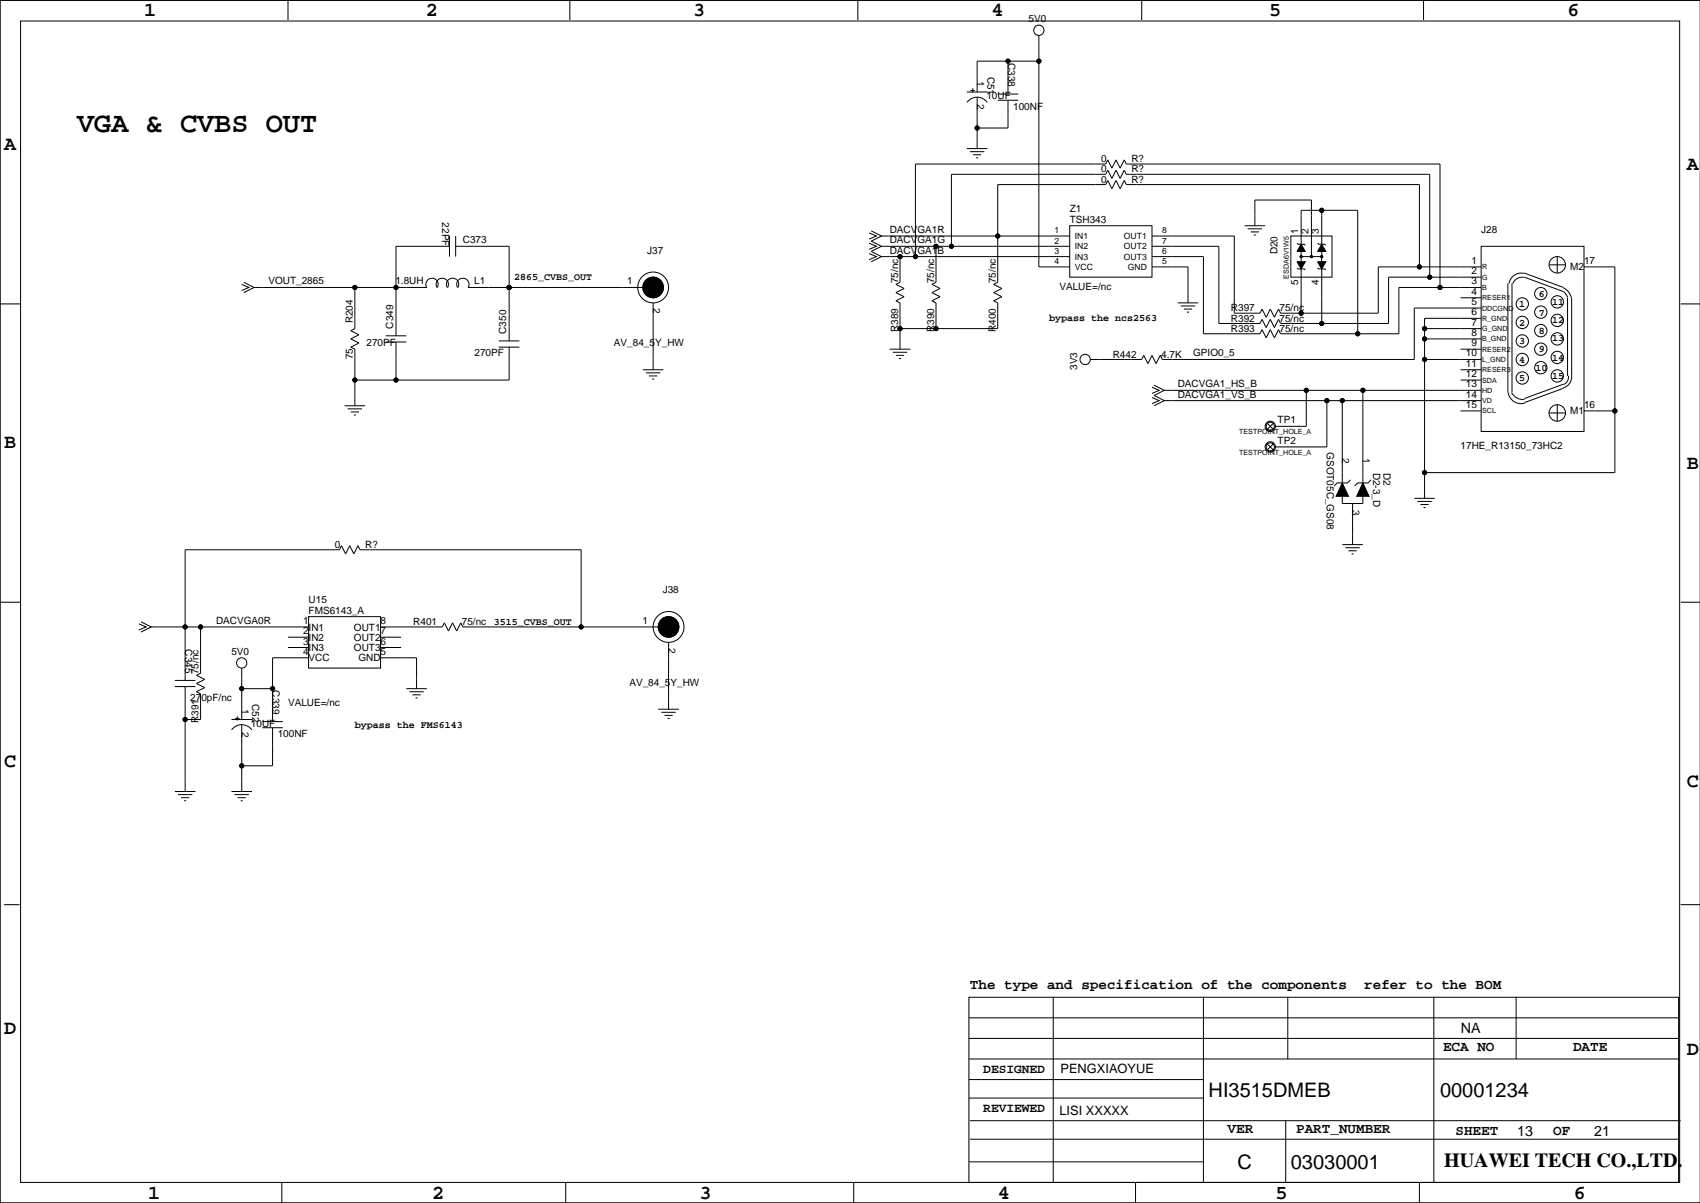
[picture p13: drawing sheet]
<svg xmlns="http://www.w3.org/2000/svg" width="420mm" height="297mm" viewBox="0 0 420 297" stroke-linecap="round" stroke-linejoin="round" font-family="sans-serif">
<defs><g id="words">
<text font-size="7.1" x="19" y="32.7">VGA &amp; CVBS OUT</text>
<g font-size="4.9">
<text x="35.6" y="3.9">1</text>
<text x="105.2" y="3.9">2</text>
<text x="171.2" y="3.9">3</text>
<text x="244.9" y="3.9">4</text>
<text x="313.4" y="3.9">5</text>
<text x="387.1" y="3.9">6</text>
<text x="1" y="36.9">A</text>
<text x="416.6" y="42">A</text>
<text x="1" y="110.6">B</text>
<text x="416.6" y="115.7">B</text>
<text x="1" y="189.3">C</text>
<text x="416.6" y="194.4">C</text>
<text x="1" y="255.4">D</text>
<text x="416.6" y="260.5">D</text>
<text x="298.5" y="270.9">HI3515DMEB</text>
<text x="355.6" y="270.9">00001234</text>
<text x="305.6" y="288.7">C</text>
<text x="318.8" y="288.7">03030001</text>
<text x="356.6" y="288">HUAWEI TECH CO.,LTD.</text>
<text x="36.6" y="296">1</text>
<text x="106.7" y="296">2</text>
<text x="172.7" y="296">3</text>
<text x="246.4" y="296">4</text>
<text x="315" y="296">5</text>
<text x="388.6" y="296">6</text>
</g>
<g font-size="3.5">
<text x="239.5" y="244.2">The type and specification of the components</text>
<text x="336.9" y="244.2">refer to the BOM</text>
<text x="360.8" y="255.1">NA</text>
<text x="356.4" y="259.4">ECA NO</text>
<text x="388.5" y="259.4">DATE</text>
<text x="303.1" y="279.7">VER</text>
<text x="320.1" y="279.7">PART_NUMBER</text>
<text x="359.4" y="280.3">SHEET</text>
<text x="374.6" y="280.5">13</text>
<text x="383.5" y="280.3">OF</text>
<text x="393.7" y="280.5">21</text>
</g>
<g font-size="3.2">
<text x="242.8" y="264.9">DESIGNED</text>
<text x="261.9" y="264.9">PENGXIAOYUE</text>
<text x="242.8" y="274.5">REVIEWED</text>
<text x="261.6" y="275.3">LISI XXXXX</text>
</g>
<g font-size="2.5">
<text x="254" y="5.5">5V0</text>
<text x="248.9" y="15.5" transform="rotate(90 248.9 15.5)">C338</text>
<text x="239.5" y="23">+</text>
<text x="241.3" y="20.1" transform="rotate(90 241.3 20.1)">1</text>
<text x="243.8" y="18.9" transform="rotate(90 243.8 18.9)">C51</text>
<text x="241.3" y="25.8" transform="rotate(90 241.3 25.8)">2</text>
<text x="243.6" y="24.5">10UF</text>
<text x="250.2" y="27.1">100NF</text>
<text x="271.9" y="40">0</text>
<text x="279.4" y="40">R?</text>
<text x="271.9" y="42.6">0</text>
<text x="271.9" y="45.1">0</text>
<text x="279.4" y="42.6">R?</text>
<text x="279.4" y="45.1">R?</text>
<text x="264.2" y="52.5">Z1</text>
<text x="109.2" y="54.9" transform="rotate(90 109.2 54.9)">22PF</text>
<text x="219.7" y="57.5">DACVGA1R</text>
<text x="264.2" y="55">TSH343</text>
<text x="320.6" y="57.8" transform="rotate(-90 320.6 57.8)">1</text>
<text x="323.1" y="57.8" transform="rotate(-90 323.1 57.8)">2</text>
<text x="325.7" y="57.8" transform="rotate(-90 325.7 57.8)">3</text>
<text x="365.8" y="57.5">J28</text>
<text x="114.3" y="60.1">C373</text>
<text x="159.8" y="62.6">J37</text>
<text x="219.7" y="60.1">DACVGA1G</text>
<text x="219.7" y="62.6">DACVGA1B</text>
<text x="315.5" y="62.8" transform="rotate(-90 315.5 62.8)">D20</text>
<text x="363.4" y="65.2">1</text>
<text x="391.2" y="65.2">17</text>
<text x="66.3" y="70.2">VOUT_2865</text>
<text x="97.6" y="70.2">1.8UH</text>
<text x="117.1" y="70.2">L1</text>
<text x="127" y="69.2">2865_CVBS_OUT</text>
<text x="154.8" y="70.2">1</text>
<text x="221.8" y="70" transform="rotate(-90 221.8 70)">75/nc</text>
<text x="230.7" y="70" transform="rotate(-90 230.7 70)">75/nc</text>
<text x="245.9" y="70" transform="rotate(-90 245.9 70)">75/nc</text>
<text x="261.6" y="71.5">VALUE=/nc</text>
<text x="320.6" y="70.3" transform="rotate(-90 320.6 70.3)">5</text>
<text x="325.7" y="70.3" transform="rotate(-90 325.7 70.3)">4</text>
<text x="363.4" y="70.2">3</text>
<text x="363.4" y="67.7">2</text>
<text x="387.7" y="66.8">M2</text>
<text x="161.3" y="76.1" transform="rotate(90 161.3 76.1)">2</text>
<text x="304" y="76.8">R397</text>
<text x="316" y="76.8">75/nc</text>
<text x="363.4" y="77.9">6</text>
<text x="363.4" y="75.3">5</text>
<text x="363.4" y="72.8">4</text>
<text x="375.2" y="75.8">1</text>
<text x="380" y="73.3">6</text>
<text x="383.3" y="75.3">11</text>
<text x="87.1" y="79.9" transform="rotate(-90 87.1 79.9)">R204</text>
<text x="97.1" y="81.1" transform="rotate(-90 97.1 81.1)">C349</text>
<text x="125" y="82.4" transform="rotate(-90 125 82.4)">C350</text>
<text x="221.8" y="82" transform="rotate(-90 221.8 82)">R389</text>
<text x="230.7" y="82" transform="rotate(-90 230.7 82)">R390</text>
<text x="245.9" y="82" transform="rotate(-90 245.9 82)">R400</text>
<text x="259.1" y="79.4">bypass the ncs2563</text>
<text x="304" y="81.9">R393</text>
<text x="304" y="79.4">R392</text>
<text x="316" y="81.9">75/nc</text>
<text x="316" y="79.4">75/nc</text>
<text x="363.4" y="82.9">8</text>
<text x="363.4" y="80.4">7</text>
<text x="375.2" y="80.4">2</text>
<text x="380" y="78.1">7</text>
<text x="380" y="82.4">8</text>
<text x="383.3" y="79.9">12</text>
<text x="87.1" y="88.7" transform="rotate(-90 87.1 88.7)">75</text>
<text x="90.5" y="85.5">270PF</text>
<text x="117.2" y="88">270PF</text>
<text x="151.6" y="85.5">AV_84_5Y_HW</text>
<text x="274.8" y="88.3">R442</text>
<text x="286.8" y="88.3">4.7K</text>
<text x="294.6" y="88">GPIO0_5</text>
<text x="362" y="88">10</text>
<text x="363.4" y="85.5">9</text>
<text x="375.2" y="85">3</text>
<text x="375.2" y="89.5">4</text>
<text x="380" y="87">9</text>
<text x="383.3" y="84.2">13</text>
<text x="383.3" y="89">14</text>
<text x="266" y="91.3" transform="rotate(-90 266 91.3)">3V3</text>
<text x="290.8" y="95.6">DACVGA1_HS_B</text>
<text x="362" y="95.6">13</text>
<text x="362" y="93.1">12</text>
<text x="362" y="90.6">11</text>
<text x="375.2" y="94.1">5</text>
<text x="379.2" y="91.6">10</text>
<text x="383.3" y="93.6">15</text>
<text x="290.8" y="98.2">DACVGA1_VS_B</text>
<text x="362" y="100.7">15</text>
<text x="362" y="98.2">14</text>
<text x="391.2" y="100.7">16</text>
<text x="315.5" y="104.5">TP1</text>
<text x="387.7" y="102.3">M1</text>
<text x="315.5" y="109.6">TP2</text>
<text x="327.7" y="111.6" transform="rotate(90 327.7 111.6)">GSOT05C_GS08</text>
<text x="331.5" y="113" transform="rotate(90 331.5 113)">2</text>
<text x="336.6" y="113" transform="rotate(90 336.6 113)">1</text>
<text x="360.7" y="110.9">17HE_R13150_73HC2</text>
<text x="339.1" y="116.7" transform="rotate(90 339.1 116.7)">D2-3_D</text>
<text x="341.6" y="116.7" transform="rotate(90 341.6 116.7)">D2</text>
<text x="334" y="125.8" transform="rotate(90 334 125.8)">3</text>
<text x="82.7" y="135.3">0</text>
<text x="90.2" y="135.3">R?</text>
<text x="76.2" y="149">U15</text>
<text x="163.7" y="146.4">J38</text>
<text x="53.3" y="154.1">DACVGA0R</text>
<text x="74.8" y="154.1">1</text>
<text x="76.2" y="155.7">IN1</text>
<text x="76.2" y="151.5">FMS6143_A</text>
<text x="87.4" y="155.7">OUT1</text>
<text x="94" y="154.1">8</text>
<text x="102" y="154.3">R401</text>
<text x="114" y="154.3">75/nc</text>
<text x="121.9" y="154.3">3515_CVBS_OUT</text>
<text x="158.6" y="154.1">1</text>
<text x="45.7" y="160.3" transform="rotate(90 45.7 160.3)">C345</text>
<text x="57.1" y="161.7">5V0</text>
<text x="74.8" y="161.7">4</text>
<text x="74.8" y="159.1">3</text>
<text x="74.8" y="156.6">2</text>
<text x="76.2" y="160.8">IN3</text>
<text x="76.2" y="158.2">IN2</text>
<text x="87.4" y="158.2">OUT2</text>
<text x="87.4" y="160.8">OUT3</text>
<text x="94" y="156.6">7</text>
<text x="94" y="159.1">6</text>
<text x="94" y="161.7">5</text>
<text x="165.1" y="159.9" transform="rotate(90 165.1 159.9)">2</text>
<text x="49" y="166.5" transform="rotate(-90 49 166.5)">75/nc</text>
<text x="76.2" y="163.3">VCC</text>
<text x="88.5" y="163.3">GND</text>
<text x="47" y="173.1">270pF/nc</text>
<text x="62.2" y="173.8" transform="rotate(90 62.2 173.8)">C52</text>
<text x="67.3" y="170.5" transform="rotate(90 67.3 170.5)">C339</text>
<text x="155.4" y="169.3">AV_84_5Y_HW</text>
<text x="49" y="178.5" transform="rotate(-90 49 178.5)">R391</text>
<text x="57.9" y="177.9">+</text>
<text x="59.7" y="175" transform="rotate(90 59.7 175)">1</text>
<text x="62" y="179.5">10UF</text>
<text x="71.1" y="174.4">VALUE=/nc</text>
<text x="87.6" y="179.7">bypass the FMS6143</text>
<text x="59.7" y="180.7" transform="rotate(90 59.7 180.7)">2</text>
<text x="68.6" y="182">100NF</text>
</g>
<g font-size="2.1">
<text x="260.4" y="57.6">1</text>
<text x="265.4" y="59">IN1</text>
<text x="277.6" y="59">OUT1</text>
<text x="287" y="57.6">8</text>
<text x="260.4" y="65.3">4</text>
<text x="260.4" y="62.7">3</text>
<text x="260.4" y="60.2">2</text>
<text x="265.4" y="64.1">IN3</text>
<text x="265.4" y="61.6">IN2</text>
<text x="277.6" y="61.6">OUT2</text>
<text x="277.6" y="64.1">OUT3</text>
<text x="287" y="60.2">7</text>
<text x="287" y="62.7">6</text>
<text x="287" y="65.3">5</text>
<text x="265.4" y="66.7">VCC</text>
<text x="278.5" y="66.7">GND</text>
</g>
<g font-size="1.8">
<text x="318.2" y="68.9" transform="rotate(-90 318.2 68.9)">ESDA6V1W5</text>
<text x="366" y="71.6">B</text>
<text x="366" y="69.1">G</text>
<text x="366" y="66.5">R</text>
<text x="366" y="76.7">DDCGND</text>
<text x="366" y="74.2">RESER1</text>
<text x="366" y="81.8">G_GND</text>
<text x="366" y="79.2">R_GND</text>
<text x="366" y="89.4">L_GND</text>
<text x="366" y="86.9">RESER2</text>
<text x="366" y="84.3">B_GND</text>
<text x="366" y="94.5">SDA</text>
<text x="366" y="91.9">RESER3</text>
<text x="366" y="99.6">VD</text>
<text x="366" y="97">HD</text>
<text x="306" y="107.3">TESTPOINT_HOLE_A</text>
<text x="366" y="102.1">SCL</text>
<text x="306" y="112.4">TESTPOINT_HOLE_A</text>
</g>
</g></defs>
<g fill="none" stroke="#000" stroke-width=".25">
<path d="M0 -.1v297.1M71.1 0v4.9M140.7 0v4.9M211.8 0v4.9M281.9 0v4.9M351.5 0v4.9M5.1 5.2h409.7v286.8h-409.7zM248.9 15.1v8.1M256.5 8.7v57.2h7.7M256.5 15.1h-15.2v7.6M419.9 .1h-419.9v296.9M238.8 22.7h5"/>
<path d="M238.8 36.7h5M238.8 25.3a3 3 0 0 1 5 0M239.5 37.5h3.6M240.3 38.2h2M241 39h.6M241.3 24v12.7M246.4 23.2h5.1M246.4 24.8h5.1M248.9 24.8v6.8h-7.6M111 58.3v5.1M112.5 58.3v5.1M214.6 57.5l1.8 .8-1.8 .7"/>
<path d="M215.1 57l2.6 1.3-2.6 1.2 2.6 1.3-2.6 1.3 2.6 1.3-2.6 1.2M217.7 58.3h46.5M264.2 55.7h20.3v12.7h-20.3zM284.5 58.3h20.3v19h6.3l.6-1 1 2 1-2 1 2 1-2 .5 1h24.2v-11.4h25.4M307.3 55.7h5.1M308.1 56.5h3.6M308.9 57.3h2M309.6 58h.5M309.9 55.7v-6.3h13.9v14M318.8 58.3h10.1v10.1h-10.1zM326.4 51.9v28M0 75h5.1"/>
<path d="M59.7 70.2l1.8 .8-1.8 .7M60.2 69.7l2.5 1.3-2.5 1.2M62.7 71h42.7a1.52 1.52 0 0 1 1.3-2.3 1.52 1.52 0 0 1 1.3 2.3M87.6 71v10.1l-1 .5 2 1.1-2 1 2 1-2 1 1 .5v14M107.9 71a1.52 1.52 0 0 1 1.3-2.3 1.52 1.52 0 0 1 1.3 2.3M110.5 71a1.52 1.52 0 0 1 1.3-2.3 1.52 1.52 0 0 1 1.3 2.3M111 60.8h-13.2v22.1M112.5 60.8h13.2v23.4M113 71a1.52 1.52 0 0 1 1.3-2.3 1.52 1.52 0 0 1 1.3 2.3M115.6 71h43.1M125.7 71h.1M161.3 74.8v16.5"/>
<path d="M214.6 60.1l1.8 .7-1.8 .8M214.6 62.6l1.8 .8-1.8 .7M217.7 60.8h46.5M217.7 63.4h46.5M222.2 63.4v6.3l-1 .5 2.1 1-2.1 1 2.1 1.1-2.1 1 1 .5v11.4M226.1 63.4v-22.9h46.9l.6-1 1 2 1-2 1 2 1-2 .5 1h77.5v30.5M231.1 60.8v8.9l-1 .5 2.1 1-2.1 1 2.1 1.1-2.1 1 1 .5v6.3M234.9 60.8v-17.8h38.1l.6-1 1 2.1 1-2.1 1 2.1 1-2.1 .5 1h75v25.4M284.5 63.4h12.7v19h13.9l.6-1 1 2 1-2 1 2 1-2 .5 1h29.2v-11.4h20.4M284.5 60.8h16.5v19.1h10.1l.6-1 1 2 1-2 1 2 1-2 .5 1h26.7v-11.5h22.9M284.5 65.9h8.9v8.9M290.8 74.8h5.1"/>
<path d="M291.6 75.6h3.5M292.4 76.3h2M293.1 77.1h.5M320.3 60.1l.2 .2h1.6l.2 .3M320.3 66.2l.2 .2h1.6l.2 .3M321.3 77.3v-25.4h14v30.5M321.3 63.4h5.1M325.4 60.1l.2 .2h1.6l.2 .3M325.4 66.2l.2 .2h1.6l.2 .3M350.5 65.9v-20.3h-72.4l-.5-1-1 2-1-2-1 2-1-2-.6 1h-26.6v24.1l-1 .5 2 1-2 1 2 1.1-2 1 1 .5v6.3h-24.2M360.7 73.5h5.1M365.8 60.8h25.4v45.7h-25.4z"/>
<path d="M365.8 76.1h-16.6v12.7h-62.2l-.5-1.1-1 2.1-1-2.1-1 2.1-1.1-2.1-.5 1.1h-12.7M365.8 78.6h-14v44.4M372.4 70v26.9M373.4 70v26.9M373.6 70a2.65 2.65 0 0 1 2.8-1.6l9.7 3.6 1.1 1.5M376.4 67.5a3 3 0 0 0-3.7 2.5M376.4 67.4l9.7 3.6M382.5 65.4h4.1M384.6 63.4v4M386.1 71.1l1.2 1 .7 1.4M387.1 73.5v19.3M388.1 73.5v19.3"/>
<path d="M391.2 65.9h7.6v50.8h-47M415 75h4.9M95.2 82.9h5.1M95.2 84.4h5.1M97.8 84.4v9.4M123.2 84.2h5.1M123.2 85.7h5.1M125.7 85.7v8.1h-38.1M158.7 91.3h5.1M159.5 92.1h3.6M160.3 92.8h2M161 93.6h.5"/>
<path d="M219.7 86.2h5.1M220.5 87h3.5M221.2 87.7h2.1M222 88.5h.5M284.5 98.2l1.8 .7-1.8 .8M284.5 95.6l1.8 .8-1.8 .7M285 95.1l2.5 1.3-2.5 1.2 2.5 1.3-2.5 1.3M287.5 98.9h78.3M287.5 96.4h78.3M322.6 96.4v8.9h-7.6M327.7 98.9v11.4h-12.7M331.5 98.9v20.3"/>
<path d="M336.5 96.4v22.8M351.8 88.8h14M351.8 83.7h14M351.8 81.1h14M360.7 93.8h5.1M360.7 86.2h5.1M360.7 91.3h5.1M372.4 96.9a3.3 3.3 0 0 0 4.1 2.7M373.3 97l.7 .8 .9 .6 1.6 .3M384.6 99.9v4.1M386.1 94.9l-9.7 3.5M386.1 95.9l-9.7 3.5"/>
<path d="M387.3 92.8a2.03 2.03 0 0 1-1.2 2.1M388.1 92.8a2.79 2.79 0 0 1-2.1 3M85.1 100.2h5.1M85.9 101h3.5M86.6 101.7h2M87.4 102.5h.5M312.9 104.5l1.6 1.5M312.9 109.6l1.6 1.5M314.5 104.5l-1.6 1.5M314.5 109.6l-1.6 1.5M315 102.7h.1M315 107.8h.1"/>
<path d="M331.5 116.7h.1M333.5 118.5l-.8 .7h-2.5l-.8 .8M338.6 118.5l-.8 .7h-2.5l-.8 .8M360.7 101.5h5.1M382.5 102h4.1M391.2 101.5h7.6M330.2 121.8h.1M331.5 120v4.3h5v-4.3M331.5 134.5h5M332.2 135.2h3.6M333 136h2M333.8 136.8h.5"/>
<path d="M334 124.3v10.2M349.2 123h5.1M350 123.8h3.6M350.8 124.6h2M351.5 125.3h.5M0 148.7h5.1M34.3 154l1.8 .8-1.8 .8M34.8 153.5l2.5 1.3-2.5 1.3M37.3 154.8h38.9M49.5 154.8v11.4l-1 .5 2 1.1-2 1 2 1-2 1 1 .5v6.4h-3.8M71.1 157.3h5.1M71.1 159.9h5.1"/>
<path d="M76.2 152.3h17.8v12.7h-17.8zM94 154.8h15.2l.5-1 1 2 1.1-2 1 2 1-2 .5 1h48.3M94 157.3h5.1M94 159.9h5.1M143.5 154.8v-19.1h-54.6l-.5-1-1 2.1-1-2.1-1.1 2.1-1-2.1-.5 1h-38.1v32.3M165.1 158.6v16.5M415 148.7h4.9M43.2 168h5.1M43.2 169.5h5.1M45.7 169.5v25.9M57.1 177.7h5.1M59.7 165v12.7"/>
<path d="M59.7 178.9v16.5M59.7 170h7.6M64.8 178.2h5M64.8 179.7h5M67.3 179.7v9.4h-7.6M76.2 162.4h-8.9v15.8M94 162.4h8.9v7.6M100.3 170h5.1M101.1 170.8h3.5M101.9 171.6h2M102.6 172.3h.5M162.6 175.1h5"/>
<path d="M163.3 175.9h3.6M164.1 176.6h2M164.8 177.4h.6M43.2 195.4h5.1M43.9 196.2h3.6M44.7 197h2M45.5 197.7h.5M57.1 195.4h5.1M57.2 180.2a3 3 0 0 1 5 0M57.9 196.2h3.6M58.7 197h2M59.4 197.7h.5"/>
<path d="M1 223.4h3.8M415 223.4h4.9M239.3 246.2h175.2v45.8h-175.2zM239.3 251.3h175.2M239.3 256.4h175.2M260.1 246.2v45.8M297.2 246.2v45.8M318 246.2v15.3M354.1 246.2v45.8M374.4 246.2v15.3M239.3 266.6h57.9M239.3 261.5h175.2"/>
<path d="M239.3 271.1h57.9M239.5 276.7h175.5M317.5 276.7v15.3M0 297h419.9M69.6 292v5M139.7 292v5M210.8 292v5M239.3 286.9h57.9M239.5 281.3h175M280.4 292v5M350.5 292v5M383.5 287.4h.1"/>
<circle cx="248.9" cy="15.1" r=".51"/>
<circle cx="256.5" cy="7.5" r="1.27"/>
<circle cx="256.5" cy="15.1" r=".51"/>
<circle cx="241.3" cy="31.6" r=".51"/>
<circle cx="246.4" cy="58.3" r=".51"/>
<circle cx="326.4" cy="51.9" r=".51"/>
<circle cx="87.6" cy="71" r=".51"/>
<circle cx="97.8" cy="71" r=".51"/>
<circle cx="125.7" cy="71" r=".51"/>
<circle cx="161.3" cy="71" r="3.8"/>
<circle cx="161.3" cy="71" r="2.54"/>
<circle cx="222.2" cy="63.4" r=".51"/>
<circle cx="226.1" cy="63.4" r=".51"/>
<circle cx="231.1" cy="60.8" r=".51"/>
<circle cx="234.9" cy="60.8" r=".51"/>
<circle cx="321.3" cy="77.3" r=".51"/>
<circle cx="321.3" cy="63.4" r=".25"/>
<circle cx="323.9" cy="63.4" r=".25"/>
<circle cx="326.4" cy="79.9" r=".51"/>
<circle cx="326.4" cy="63.4" r=".25"/>
<circle cx="350.5" cy="65.9" r=".51"/>
<circle cx="353.1" cy="68.4" r=".51"/>
<circle cx="355.6" cy="71" r=".51"/>
<circle cx="375.9" cy="79.6" r="1.52"/>
<circle cx="375.9" cy="75" r="1.52"/>
<circle cx="380.5" cy="77.1" r="1.52"/>
<circle cx="380.5" cy="72.5" r="1.52"/>
<circle cx="384.6" cy="79.1" r="1.52"/>
<circle cx="384.6" cy="74.5" r="1.52"/>
<circle cx="384.6" cy="65.4" r="2.03"/>
<circle cx="87.6" cy="93.8" r=".51"/>
<circle cx="97.8" cy="93.8" r=".51"/>
<circle cx="222.2" cy="81.1" r=".51"/>
<circle cx="231.1" cy="81.1" r=".51"/>
<circle cx="268" cy="88.8" r="1.27"/>
<circle cx="322.6" cy="96.4" r=".51"/>
<circle cx="327.7" cy="98.9" r=".51"/>
<circle cx="331.5" cy="98.9" r=".51"/>
<circle cx="335.3" cy="82.4" r=".51"/>
<circle cx="336.5" cy="96.4" r=".51"/>
<circle cx="351.8" cy="88.8" r=".51"/>
<circle cx="351.8" cy="83.7" r=".51"/>
<circle cx="351.8" cy="81.1" r=".51"/>
<circle cx="375.9" cy="84.2" r="1.52"/>
<circle cx="375.9" cy="93.3" r="1.52"/>
<circle cx="375.9" cy="88.8" r="1.52"/>
<circle cx="380.5" cy="90.8" r="1.52"/>
<circle cx="380.5" cy="81.6" r="1.52"/>
<circle cx="380.5" cy="86.2" r="1.52"/>
<circle cx="384.6" cy="83.7" r="1.52"/>
<circle cx="384.6" cy="92.8" r="1.52"/>
<circle cx="384.6" cy="88.3" r="1.52"/>
<circle cx="313.7" cy="105.3" r="1.27"/>
<circle cx="313.7" cy="110.3" r="1.27"/>
<circle cx="313.7" cy="110.3" r="1.02"/>
<circle cx="313.7" cy="105.3" r="1.02"/>
<circle cx="351.8" cy="116.7" r=".51"/>
<circle cx="384.6" cy="102" r="2.03"/>
<circle cx="398.8" cy="101.5" r=".51"/>
<circle cx="45.7" cy="154.8" r=".51"/>
<circle cx="49.5" cy="154.8" r=".51"/>
<circle cx="143.5" cy="154.8" r=".51"/>
<circle cx="165.1" cy="154.8" r="3.8"/>
<circle cx="165.1" cy="154.8" r="2.54"/>
<circle cx="45.7" cy="177.7" r=".51"/>
<circle cx="59.7" cy="163.7" r="1.27"/>
<circle cx="59.7" cy="170" r=".51"/>
<circle cx="67.3" cy="170" r=".51"/>
<circle cx="59.7" cy="189.1" r=".51"/>
</g>
<g fill="#000" stroke="#000" stroke-width=".25">
<path d="M321.3 60.3l1 1.8h-2z" fill-rule="evenodd"/>
<path d="M320.3 64.6h2l-1 1.8z" fill-rule="evenodd"/>
<path d="M325.4 64.6h2l-1 1.8z" fill-rule="evenodd"/>
<path d="M326.4 60.3l1 1.8h-2z" fill-rule="evenodd"/>
<path d="M331.5 119.2l1.5 3.3h-3.1z" fill-rule="evenodd"/>
<path d="M336.5 119.2l1.6 3.3h-3.1z" fill-rule="evenodd"/>
<circle cx="248.9" cy="15.1" r=".51"/>
<circle cx="256.5" cy="15.1" r=".51"/>
<circle cx="241.3" cy="31.6" r=".51"/>
<circle cx="246.4" cy="58.3" r=".51"/>
<circle cx="326.4" cy="51.9" r=".51"/>
<circle cx="87.6" cy="71" r=".51"/>
<circle cx="97.8" cy="71" r=".51"/>
<circle cx="125.7" cy="71" r=".51"/>
<circle cx="161.3" cy="71" r="2.54"/>
<circle cx="222.2" cy="63.4" r=".51"/>
<circle cx="226.1" cy="63.4" r=".51"/>
<circle cx="231.1" cy="60.8" r=".51"/>
<circle cx="234.9" cy="60.8" r=".51"/>
<circle cx="321.3" cy="77.3" r=".51"/>
<circle cx="321.3" cy="63.4" r=".25"/>
<circle cx="323.9" cy="63.4" r=".25"/>
<circle cx="326.4" cy="79.9" r=".51"/>
<circle cx="326.4" cy="63.4" r=".25"/>
<circle cx="350.5" cy="65.9" r=".51"/>
<circle cx="353.1" cy="68.4" r=".51"/>
<circle cx="355.6" cy="71" r=".51"/>
<circle cx="87.6" cy="93.8" r=".51"/>
<circle cx="97.8" cy="93.8" r=".51"/>
<circle cx="222.2" cy="81.1" r=".51"/>
<circle cx="231.1" cy="81.1" r=".51"/>
<circle cx="322.6" cy="96.4" r=".51"/>
<circle cx="327.7" cy="98.9" r=".51"/>
<circle cx="331.5" cy="98.9" r=".51"/>
<circle cx="335.3" cy="82.4" r=".51"/>
<circle cx="336.5" cy="96.4" r=".51"/>
<circle cx="351.8" cy="88.8" r=".51"/>
<circle cx="351.8" cy="83.7" r=".51"/>
<circle cx="351.8" cy="81.1" r=".51"/>
<circle cx="351.8" cy="116.7" r=".51"/>
<circle cx="398.8" cy="101.5" r=".51"/>
<circle cx="45.7" cy="154.8" r=".51"/>
<circle cx="49.5" cy="154.8" r=".51"/>
<circle cx="143.5" cy="154.8" r=".51"/>
<circle cx="165.1" cy="154.8" r="2.54"/>
<circle cx="45.7" cy="177.7" r=".51"/>
<circle cx="59.7" cy="170" r=".51"/>
<circle cx="67.3" cy="170" r=".51"/>
<circle cx="59.7" cy="189.1" r=".51"/>
</g>
<use href="#words"/>
</svg>
